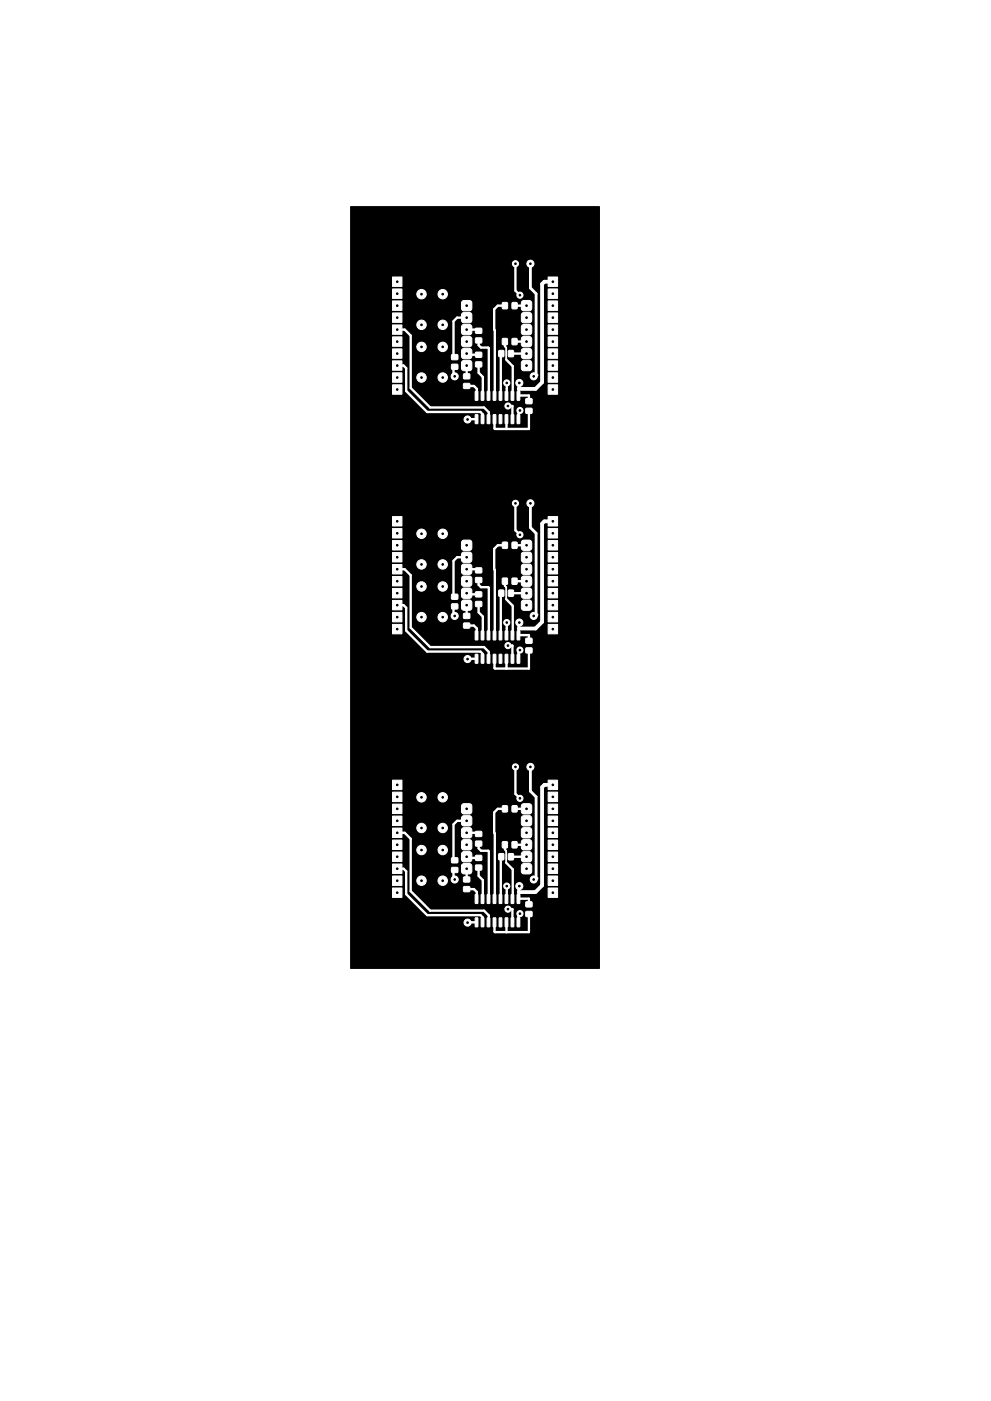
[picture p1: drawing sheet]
<svg xmlns="http://www.w3.org/2000/svg" width="210mm" height="297mm" viewBox="0 0 210 297" stroke-linecap="round" stroke-linejoin="round" font-family="sans-serif">
<path d="M74.4 43.8h52.8v161.5h-52.8z" fill="#000" stroke="#000" stroke-width=".21"/>
<g fill="#fff" stroke="#fff" stroke-width=".21">
<path d="M106.6 178.5h1v1.2h-1z"/>
<path d="M108.7 178.5h1v1.2h-1z"/>
<path d="M98.4 186l1.2-.1 .1 1-1.3 .1z"/>
<path d="M98.4 188h1.2l.1 1h-1.3z"/>
<path d="M100.9 183.4h1.3v1l-1.3 .1z"/>
<path d="M100.9 181.4h1.3v1h-1.3z"/>
<path d="M100.9 176.3h1.3v1h-1.3z"/>
<path d="M100.9 178.4l1.3-.1v1l-1.3 .1z"/>
<path d="M106.6 170.9h1v1.2h-1z"/>
<path d="M108.7 170.9h1v1.2h-1z"/>
<path d="M107.9 181h1v1.3h-1z"/>
<path d="M105.9 181h1l-.1 1.3h-1z"/>
<path d="M116.3 188.3h2v2h-2z"/>
<path d="M116.3 165.4h2v2h-2z"/>
<path d="M116.3 185.7h2v2h-2z"/>
<path d="M116.3 183.2h2v2h-2z"/>
<path d="M116.3 180.6h2v2h-2z"/>
<path d="M116.3 178.1h2v2h-2z"/>
<path d="M116.3 175.6h2v2h-2z"/>
<path d="M116.3 173h2v2h-2z"/>
<path d="M116.3 170.5h2v2h-2z"/>
<path d="M116.3 167.9h2v2h-2z"/>
<path d="M83.3 165.4h2v2h-2z"/>
<path d="M83.3 167.9h2v2h-2z"/>
<path d="M83.3 170.5h2v2h-2z"/>
<path d="M83.3 173h2v2h-2z"/>
<path d="M83.3 175.6h2v2h-2z"/>
<path d="M83.3 178.1h2v2h-2z"/>
<path d="M83.3 180.6h2v2h-2z"/>
<path d="M83.3 183.2h2v2h-2z"/>
<path d="M83.3 185.7h2v2h-2z"/>
<path d="M83.3 188.3h2v2h-2z"/>
<path d="M109.7 189.7h.6v1.7l-.1 .2-.5-.1z"/>
<path d="M108.5 189.7h.5v1.7l-.1 .2-.5-.1z"/>
<path d="M107.2 189.7h.6v1.7l-.2 .2-.4-.1z"/>
<path d="M105.9 189.7h.6v1.7l-.1 .2-.5-.1z"/>
<path d="M104.7 189.7h.5v1.7l-.1 .2-.5-.1z"/>
<path d="M103.4 189.7h.5v1.7l-.1 .2-.5-.1z"/>
<path d="M102.1 189.7h.6v1.7l-.1 .2-.5-.1z"/>
<path d="M100.8 189.7h.6v1.7l-.1 .2-.5-.1z"/>
<path d="M100.8 194.6l.6 .1v1.7l-.1 .1-.5-.1z"/>
<path d="M102.1 194.6l.6 .1v1.7l-.1 .1-.5-.1z"/>
<path d="M103.4 194.6l.5 .1v1.7l-.1 .1-.5-.1z"/>
<path d="M104.7 194.6l.5 .1v1.7l-.1 .1-.5-.1z"/>
<path d="M105.9 194.6l.6 .1v1.7l-.1 .1-.5-.1z"/>
<path d="M107.2 194.6l.6 .1v1.7l-.2 .1-.4-.1z"/>
<path d="M108.5 194.6l.5 .1v1.7l-.1 .1-.5-.1z"/>
<path d="M109.7 194.6l.6 .1v1.7l-.1 .1-.5-.1z"/>
<path d="M111.6 191.2h1.2l.1 1-1.3 .1z"/>
<path d="M111.6 193.3h1.2l.1 1h-1.3z"/>
<path d="M95.8 181.9h1.3v1h-1.2z"/>
<path d="M95.8 183.9h1.3v1l-1.2 .1z"/>
<path d="M98.1 183.2l.3-.1h1.2a.55 .55 0 0 1 .5 .5v1.1a.55 .55 0 0 1-.5 .6h-1.1a.55 .55 0 0 1-.6-.6v-1.1z"/>
<path d="M98.1 180.7l.3-.2h1.2a.55 .55 0 0 1 .5 .6v1.1a.55 .55 0 0 1-.5 .5h-1.1a.55 .55 0 0 1-.6-.5v-1.2z"/>
<path d="M98.1 178.2l.3-.2h1.2a.55 .55 0 0 1 .5 .6v1.1a.55 .55 0 0 1-.5 .5h-1.1a.55 .55 0 0 1-.6-.5v-1.2z"/>
<path d="M98.1 175.6l.3-.1h1.2a.55 .55 0 0 1 .5 .5v1.1a.55 .55 0 0 1-.5 .6h-1.1a.55 .55 0 0 1-.6-.6v-1.1z"/>
<path d="M98.1 173.1l.3-.2h1.2a.55 .55 0 0 1 .5 .6v1.1a.55 .55 0 0 1-.5 .5h-1.1a.55 .55 0 0 1-.6-.5v-1.2z"/>
<path d="M98.1 170.5l.3-.1h1.2a.55 .55 0 0 1 .5 .5v1.1a.55 .55 0 0 1-.5 .6h-1.1a.55 .55 0 0 1-.6-.6v-1.1z"/>
<path d="M110.8 170.5l.3-.1h1.2a.55 .55 0 0 1 .5 .5v1.1a.55 .55 0 0 1-.5 .6h-1.1a.55 .55 0 0 1-.6-.6v-1.1z"/>
<path d="M110.8 173.1l.3-.2h1.2a.55 .55 0 0 1 .5 .6v1.1a.55 .55 0 0 1-.5 .5h-1.1a.55 .55 0 0 1-.6-.5v-1.2z"/>
<path d="M110.8 175.6l.3-.1h1.2a.55 .55 0 0 1 .5 .5v1.1a.55 .55 0 0 1-.5 .6h-1.1a.55 .55 0 0 1-.6-.6v-1.1z"/>
<path d="M110.8 178.2l.3-.2h1.2a.55 .55 0 0 1 .5 .6v1.1a.55 .55 0 0 1-.5 .5h-1.1a.55 .55 0 0 1-.6-.5v-1.2z"/>
<path d="M110.8 180.7l.3-.2h1.2a.55 .55 0 0 1 .5 .6v1.1a.55 .55 0 0 1-.5 .5h-1.1a.55 .55 0 0 1-.6-.5v-1.2z"/>
<path d="M110.8 183.2l.3-.1h1.2a.55 .55 0 0 1 .5 .5v1.1a.55 .55 0 0 1-.5 .6h-1.1a.55 .55 0 0 1-.6-.6v-1.1z"/>
<path d="M106.6 122.6h1v1.3l-1-.1z"/>
<path d="M108.7 122.6h1v1.3l-1-.1z"/>
<path d="M98.4 130.1h1.2l.1 1h-1.3z"/>
<path d="M98.4 132.1h1.2l.1 1-1.3 .1z"/>
<path d="M100.9 127.6l1.3-.1v1l-1.3 .1z"/>
<path d="M100.9 125.5h1.3v1h-1.3z"/>
<path d="M100.9 120.4h1.3v1h-1.3z"/>
<path d="M100.9 122.5h1.3v1h-1.3z"/>
<path d="M106.6 115h1v1.2h-1z"/>
<path d="M108.7 115h1v1.2h-1z"/>
<path d="M107.9 125.1l1 .1v1.2h-1z"/>
<path d="M105.9 125.1l1 .1-.1 1.2h-1z"/>
<path d="M116.3 132.4h2v2h-2z"/>
<path d="M116.3 109.5h2v2h-2z"/>
<path d="M116.3 129.8h2v2h-2z"/>
<path d="M116.3 127.3h2v2h-2z"/>
<path d="M116.3 124.8h2v2h-2z"/>
<path d="M116.3 122.2h2v2h-2z"/>
<path d="M116.3 119.7h2v2h-2z"/>
<path d="M116.3 117.1h2v2h-2z"/>
<path d="M116.3 114.6h2v2h-2z"/>
<path d="M116.3 112.1h2v2h-2z"/>
<path d="M83.3 109.5h2v2h-2z"/>
<path d="M83.3 112.1h2v2h-2z"/>
<path d="M83.3 114.6h2v2h-2z"/>
<path d="M83.3 117.1h2v2h-2z"/>
<path d="M83.3 119.7h2v2h-2z"/>
<path d="M83.3 122.2h2v2h-2z"/>
<path d="M83.3 124.8h2v2h-2z"/>
<path d="M83.3 127.3h2v2h-2z"/>
<path d="M83.3 129.8h2v2h-2z"/>
<path d="M83.3 132.4h2v2h-2z"/>
<path d="M109.7 133.8l.6 .1v1.7l-.1 .1-.5-.1z"/>
<path d="M108.5 133.8l.5 .1v1.7l-.1 .1-.5-.1z"/>
<path d="M107.2 133.8l.6 .1v1.7l-.2 .1-.4-.1z"/>
<path d="M105.9 133.8l.6 .1v1.7l-.1 .1-.5-.1z"/>
<path d="M104.7 133.8l.5 .1v1.7l-.1 .1-.5-.1z"/>
<path d="M103.4 133.8l.5 .1v1.7l-.1 .1-.5-.1z"/>
<path d="M102.1 133.8l.6 .1v1.7l-.1 .1-.5-.1z"/>
<path d="M100.8 133.8l.6 .1v1.7l-.1 .1-.5-.1z"/>
<path d="M100.8 138.7l.6 .1v1.7l-.1 .1-.5-.1z"/>
<path d="M102.1 138.7l.6 .1v1.7l-.1 .1-.5-.1z"/>
<path d="M103.4 138.7l.5 .1v1.7l-.1 .1-.5-.1z"/>
<path d="M104.7 138.7l.5 .1v1.7l-.1 .1-.5-.1z"/>
<path d="M105.9 138.7l.6 .1v1.7l-.1 .1-.5-.1z"/>
<path d="M107.2 138.7l.6 .1v1.7l-.2 .1-.4-.1z"/>
<path d="M108.5 138.7l.5 .1v1.7l-.1 .1-.5-.1z"/>
<path d="M109.7 138.7l.6 .1v1.7l-.1 .1-.5-.1z"/>
<path d="M111.6 135.4l1.2-.1 .1 1-1.3 .1z"/>
<path d="M111.6 137.4h1.2l.1 1h-1.3z"/>
<path d="M95.8 126h1.3v1h-1.2z"/>
<path d="M95.8 128.1h1.3v1h-1.2z"/>
<path d="M98.1 127.4l.3-.2h1.2a.55 .55 0 0 1 .5 .6v1.1a.55 .55 0 0 1-.5 .5h-1.1a.55 .55 0 0 1-.6-.5v-1.2z"/>
<path d="M98.1 124.8l.3-.1h1.2a.55 .55 0 0 1 .5 .5v1.1a.55 .55 0 0 1-.5 .6h-1.1a.55 .55 0 0 1-.6-.6v-1.1z"/>
<path d="M98.1 122.3l.3-.2h1.2a.55 .55 0 0 1 .5 .6v1.1a.55 .55 0 0 1-.5 .5h-1.1a.55 .55 0 0 1-.6-.5v-1.2z"/>
<path d="M98.1 119.7l.3-.1h1.2a.55 .55 0 0 1 .5 .5v1.1a.55 .55 0 0 1-.5 .6h-1.1a.55 .55 0 0 1-.6-.6v-1.1z"/>
<path d="M98.1 117.2l.3-.2h1.2a.55 .55 0 0 1 .5 .6v1.1a.55 .55 0 0 1-.5 .5h-1.1a.55 .55 0 0 1-.6-.5v-1.2z"/>
<path d="M98.1 114.7l.3-.2h1.2a.55 .55 0 0 1 .5 .6v1.1a.55 .55 0 0 1-.5 .5h-1.1a.55 .55 0 0 1-.6-.5v-1.2z"/>
<path d="M110.8 114.7l.3-.2h1.2a.55 .55 0 0 1 .5 .6v1.1a.55 .55 0 0 1-.5 .5h-1.1a.55 .55 0 0 1-.6-.5v-1.2z"/>
<path d="M110.8 117.2l.3-.2h1.2a.55 .55 0 0 1 .5 .6v1.1a.55 .55 0 0 1-.5 .5h-1.1a.55 .55 0 0 1-.6-.5v-1.2z"/>
<path d="M110.8 119.7l.3-.1h1.2a.55 .55 0 0 1 .5 .5v1.1a.55 .55 0 0 1-.5 .6h-1.1a.55 .55 0 0 1-.6-.6v-1.1z"/>
<path d="M110.8 122.3l.3-.2h1.2a.55 .55 0 0 1 .5 .6v1.1a.55 .55 0 0 1-.5 .5h-1.1a.55 .55 0 0 1-.6-.5v-1.2z"/>
<path d="M110.8 124.8l.3-.1h1.2a.55 .55 0 0 1 .5 .5v1.1a.55 .55 0 0 1-.5 .6h-1.1a.55 .55 0 0 1-.6-.6v-1.1z"/>
<path d="M110.8 127.4l.3-.2h1.2a.55 .55 0 0 1 .5 .6v1.1a.55 .55 0 0 1-.5 .5h-1.1a.55 .55 0 0 1-.6-.5v-1.2z"/>
<path d="M110.8 76.6l.3-.2h1.2a.55 .55 0 0 1 .5 .6v1.1a.55 .55 0 0 1-.5 .5h-1.1a.55 .55 0 0 1-.6-.5v-1.2z"/>
<path d="M110.8 74l.3-.1h1.2a.55 .55 0 0 1 .5 .5v1.1a.55 .55 0 0 1-.5 .6h-1.1a.55 .55 0 0 1-.6-.6v-1.1z"/>
<path d="M110.8 71.5l.3-.2h1.2a.55 .55 0 0 1 .5 .6v1.1a.55 .55 0 0 1-.5 .5h-1.1a.55 .55 0 0 1-.6-.5v-1.2z"/>
<path d="M110.8 68.9l.3-.1h1.2a.55 .55 0 0 1 .5 .5v1.1a.55 .55 0 0 1-.5 .6h-1.1a.55 .55 0 0 1-.6-.6v-1.1z"/>
<path d="M110.8 66.4l.3-.2h1.2a.55 .55 0 0 1 .5 .6v1.1a.55 .55 0 0 1-.5 .5h-1.1a.55 .55 0 0 1-.6-.5v-1.2z"/>
<path d="M110.8 63.9l.3-.2h1.2a.55 .55 0 0 1 .5 .6v1.1a.55 .55 0 0 1-.5 .5h-1.1a.55 .55 0 0 1-.6-.5v-1.2z"/>
<path d="M98.1 63.9l.3-.2h1.2a.55 .55 0 0 1 .5 .6v1.1a.55 .55 0 0 1-.5 .5h-1.1a.55 .55 0 0 1-.6-.5v-1.2z"/>
<path d="M98.1 66.4l.3-.2h1.2a.55 .55 0 0 1 .5 .6v1.1a.55 .55 0 0 1-.5 .5h-1.1a.55 .55 0 0 1-.6-.5v-1.2z"/>
<path d="M98.1 68.9l.3-.1h1.2a.55 .55 0 0 1 .5 .5v1.1a.55 .55 0 0 1-.5 .6h-1.1a.55 .55 0 0 1-.6-.6v-1.1z"/>
<path d="M98.1 71.5l.3-.2h1.2a.55 .55 0 0 1 .5 .6v1.1a.55 .55 0 0 1-.5 .5h-1.1a.55 .55 0 0 1-.6-.5v-1.2z"/>
<path d="M98.1 74l.3-.1h1.2a.55 .55 0 0 1 .5 .5v1.1a.55 .55 0 0 1-.5 .6h-1.1a.55 .55 0 0 1-.6-.6v-1.1z"/>
<path d="M98.1 76.6l.3-.2h1.2a.55 .55 0 0 1 .5 .6v1.1a.55 .55 0 0 1-.5 .5h-1.1a.55 .55 0 0 1-.6-.5v-1.2z"/>
<path d="M95.8 77.3h1.3v1h-1.2z"/>
<path d="M95.8 75.2h1.3v1h-1.2z"/>
<path d="M83.3 81.6h2v2h-2z"/>
<path d="M83.3 79h2v2h-2z"/>
<path d="M83.3 76.5h2v2h-2z"/>
<path d="M83.3 74h2v2h-2z"/>
<path d="M83.3 71.4h2v2h-2z"/>
<path d="M83.3 68.9h2v2h-2z"/>
<path d="M83.3 66.3h2v2h-2z"/>
<path d="M83.3 63.8h2v2h-2z"/>
<path d="M83.3 61.3h2v2h-2z"/>
<path d="M83.3 58.7h2v2h-2z"/>
<path d="M116.3 61.3h2v2h-2z"/>
<path d="M116.3 63.8h2v2h-2z"/>
<path d="M116.3 66.3h2v2h-2z"/>
<path d="M116.3 68.9h2v2h-2z"/>
<path d="M116.3 71.4h2v2h-2z"/>
<path d="M116.3 74h2v2h-2z"/>
<path d="M116.3 76.5h2v2h-2z"/>
<path d="M116.3 79h2v2h-2z"/>
<path d="M116.3 58.7h2v2h-2z"/>
<path d="M116.3 81.6h2v2h-2z"/>
<path d="M105.9 74.3l1 .1-.1 1.2h-1z"/>
<path d="M107.9 74.3l1 .1v1.2h-1z"/>
<path d="M108.7 64.2h1v1.2h-1z"/>
<path d="M106.6 64.2h1v1.2h-1z"/>
<path d="M100.9 71.7h1.3v1h-1.3z"/>
<path d="M100.9 69.6h1.3v1h-1.3z"/>
<path d="M100.9 74.7h1.3v1h-1.3z"/>
<path d="M100.9 76.8l1.3-.1v1l-1.3 .1z"/>
<path d="M98.4 81.3h1.2l.1 1-1.3 .1z"/>
<path d="M98.4 79.3h1.2l.1 1h-1.3z"/>
<path d="M108.7 71.8h1v1.3l-1-.1z"/>
<path d="M106.6 71.8h1v1.3l-1-.1z"/>
<path d="M111.6 86.6h1.2l.1 1h-1.3z"/>
<path d="M111.6 84.6l1.2-.1 .1 1-1.3 .1z"/>
<path d="M109.7 87.9l.6 .1v1.7l-.1 .1-.5-.1z"/>
<path d="M108.5 87.9l.5 .1v1.7l-.1 .1-.5-.1z"/>
<path d="M107.2 87.9l.6 .1v1.7l-.2 .1-.4-.1z"/>
<path d="M105.9 87.9l.6 .1v1.7l-.1 .1-.5-.1z"/>
<path d="M104.7 87.9l.5 .1v1.7l-.1 .1-.5-.1z"/>
<path d="M103.4 87.9l.5 .1v1.7l-.1 .1-.5-.1z"/>
<path d="M102.1 87.9l.6 .1v1.7l-.1 .1-.5-.1z"/>
<path d="M100.8 87.9l.6 .1v1.7l-.1 .1-.5-.1z"/>
<path d="M100.8 83l.6 .1v1.7l-.1 .1-.5-.1z"/>
<path d="M102.1 83l.6 .1v1.7l-.1 .1-.5-.1z"/>
<path d="M103.4 83l.5 .1v1.7l-.1 .1-.5-.1z"/>
<path d="M104.7 83l.5 .1v1.7l-.1 .1-.5-.1z"/>
<path d="M105.9 83l.6 .1v1.7l-.1 .1-.5-.1z"/>
<path d="M107.2 83l.6 .1v1.7l-.2 .1-.4-.1z"/>
<path d="M108.5 83l.5 .1v1.7l-.1 .1-.5-.1z"/>
<path d="M109.7 83l.6 .1v1.7l-.1 .1-.5-.1z"/>
<circle cx="89.4" cy="175.6" r="1"/>
<circle cx="93.9" cy="175.6" r="1"/>
<circle cx="89.4" cy="169.1" r="1"/>
<circle cx="93.9" cy="169.1" r="1"/>
<circle cx="93.9" cy="180.2" r="1"/>
<circle cx="89.4" cy="180.2" r="1"/>
<circle cx="93.9" cy="186.7" r="1"/>
<circle cx="89.4" cy="186.7" r="1"/>
<circle cx="89.4" cy="119.7" r="1"/>
<circle cx="93.9" cy="119.7" r="1"/>
<circle cx="89.4" cy="113.2" r="1"/>
<circle cx="93.9" cy="113.2" r="1"/>
<circle cx="93.9" cy="124.3" r="1"/>
<circle cx="89.4" cy="124.3" r="1"/>
<circle cx="93.9" cy="130.8" r="1"/>
<circle cx="89.4" cy="130.8" r="1"/>
<circle cx="89.4" cy="80" r="1"/>
<circle cx="93.9" cy="80" r="1"/>
<circle cx="89.4" cy="73.5" r="1"/>
<circle cx="93.9" cy="73.5" r="1"/>
<circle cx="93.9" cy="62.4" r="1"/>
<circle cx="89.4" cy="62.4" r="1"/>
<circle cx="93.9" cy="68.9" r="1"/>
<circle cx="89.4" cy="68.9" r="1"/>
<circle cx="96.5" cy="130.6" r=".75"/>
<circle cx="107.5" cy="132" r=".65"/>
<circle cx="110.2" cy="132" r=".75"/>
<circle cx="99.2" cy="139.7" r=".75"/>
<circle cx="112.5" cy="106.7" r=".75"/>
<circle cx="113.2" cy="130.6" r=".75"/>
<circle cx="109.4" cy="106.7" r=".65"/>
<circle cx="110.3" cy="113.4" r=".65"/>
<circle cx="110.3" cy="137.8" r=".65"/>
<circle cx="107.8" cy="136.9" r=".65"/>
<circle cx="96.5" cy="186.5" r=".75"/>
<circle cx="107.5" cy="187.9" r=".65"/>
<circle cx="110.2" cy="187.9" r=".75"/>
<circle cx="99.2" cy="195.6" r=".75"/>
<circle cx="112.5" cy="162.6" r=".75"/>
<circle cx="113.2" cy="186.5" r=".75"/>
<circle cx="109.4" cy="162.6" r=".65"/>
<circle cx="110.3" cy="169.3" r=".65"/>
<circle cx="110.3" cy="193.7" r=".65"/>
<circle cx="107.8" cy="192.8" r=".65"/>
<circle cx="96.5" cy="79.8" r=".75"/>
<circle cx="107.5" cy="81.2" r=".65"/>
<circle cx="110.2" cy="81.2" r=".75"/>
<circle cx="99.2" cy="88.9" r=".75"/>
<circle cx="112.5" cy="55.9" r=".75"/>
<circle cx="113.2" cy="79.8" r=".75"/>
<circle cx="109.4" cy="55.9" r=".65"/>
<circle cx="110.3" cy="62.6" r=".65"/>
<circle cx="110.3" cy="87" r=".65"/>
<circle cx="107.8" cy="86.1" r=".65"/>
</g>
<path d="M107.1 115.6h-1.5l-.7 .8 .1 18.1M99 132.6h1.6l.6 .6v1.3M101.5 123v1l.6 .5h1.5l.1 .1v9.9M101.5 128.1v1.7l.9 .9v3.8M106.4 125.8l-.2 .1v8.6M107.1 123.2v1M107.4 127l1.4 1.4v6.1M107.5 132v2.5" fill="none" stroke="#fff" stroke-width=".5"/>
<path d="M107.1 124.2l.3 .3v2.5" fill="none" stroke="#fff" stroke-width=".4"/>
<circle cx="107.5" cy="132" r=".25" fill="#fff"/>
<path d="M96.2 128.6v1.7l.3 .3M110 134.7h2.2v1.2" fill="none" stroke="#fff" stroke-width=".5"/>
<path d="M117.3 110.5h-1.8l-.5 .5v20.9l-1.4 1.4h-3.5" fill="none" stroke="#fff" stroke-width=".8"/>
<path d="M112.5 106.7v5.2l1.2 1.2v17.2M110.2 132h-.1v2.5" fill="none" stroke="#fff" stroke-width=".6"/>
<circle cx="113.7" cy="130.3" r=".3" fill="#fff"/>
<path d="M113.7 130.3l-.2 .3h-.3" fill="none" stroke="#fff" stroke-width=".6"/>
<path d="M99.3 139.7h-.1" fill="none" stroke="#fff" stroke-width=".3"/>
<g fill="none" stroke="#fff" stroke-width=".5">
<path d="M99 118.1h-2l-.8 .8v7.6M109.2 115.6h2.5M109.4 106.7v5.7l.9 1M84.3 128.3h1.3l.6 .6v4.8l4.4 4.4h11.3l.5 .5v1.3M84.3 120.7h1.6l1.2 1.3v11.1l4.2 4.1h11.4l1 1v1.7M99 120.7h2.3l.2 .2M99 125.8l.3 .2h2.2M99 128.3v2.3M99.3 139.7h1.8M107.5 139.7v2.1M107.8 136.9h.9v2.8M108.4 125.8h3.3"/>
<path d="M109.2 123.2h2.5M110.3 137.8l-.3 .3v1.6M112.2 137.9v3.9h-7.2l-.1-2.1M101.5 178.9v1l.6 .5h1.5l.1 .1v9.9M107.1 179.1v1M107.1 171.5h-1.5l-.7 .7 .1 18.2M99 188.5h1.6l.6 .6v1.3M101.5 183.9v1.8l.9 .9v3.8M106.4 181.6l-.2 .2v8.6M107.4 182.9l1.4 1.4v6.1M107.5 187.9v2.5"/>
</g>
<path d="M107.1 180.1l.3 .3v2.5" fill="none" stroke="#fff" stroke-width=".4"/>
<circle cx="107.5" cy="187.9" r=".25" fill="#fff"/>
<path d="M96.2 184.4v1.8l.3 .3M110 190.5h2.2v1.2" fill="none" stroke="#fff" stroke-width=".5"/>
<path d="M117.3 166.4h-1.8l-.5 .5v20.8l-1.4 1.4h-3.5" fill="none" stroke="#fff" stroke-width=".8"/>
<path d="M112.5 162.6v5.1l1.2 1.2v17.3M110.2 187.9h-.1v2.5" fill="none" stroke="#fff" stroke-width=".6"/>
<circle cx="113.7" cy="186.2" r=".3" fill="#fff"/>
<path d="M113.7 186.2l-.2 .3h-.3" fill="none" stroke="#fff" stroke-width=".6"/>
<path d="M99.3 195.6h-.1" fill="none" stroke="#fff" stroke-width=".3"/>
<g fill="none" stroke="#fff" stroke-width=".5">
<path d="M101.5 77.3v1.7l.9 .9v3.8M101.5 72.2v1l.6 .5h1.5l.1 .1v9.9M106.4 75l-.2 .1v8.6M107.1 72.4v1M107.1 64.8h-1.5l-.7 .8 .1 18.1M107.4 76.2l1.4 1.4v6.1M99 81.8h1.6l.6 .6v1.3M107.5 81.2v2.5M84.3 176.6h1.6l1.2 1.2v11.1l4.2 4.2h11.4l1 1v1.7M99 176.6h2.3l.2 .2M99 174h-2l-.8 .8v7.6M109.2 179.1h2.5"/>
<path d="M109.2 171.5h2.5M109.4 162.6v5.7l.9 1M84.3 184.2h1.3l.6 .5v4.9l4.4 4.4h11.3l.5 .5v1.3M99 181.6l.3 .3h2.2M99 184.2v2.3M99.3 195.6h1.8M107.5 195.6v2M107.8 192.8h.9v2.8M108.4 181.6h3.3M110.3 193.7l-.3 .3v1.6M112.2 193.8v3.8h-7.2l-.1-2"/>
</g>
<path d="M107.1 73.4l.3 .3v2.5" fill="none" stroke="#fff" stroke-width=".4"/>
<circle cx="107.5" cy="81.2" r=".25" fill="#fff"/>
<path d="M96.2 77.8v1.7l.3 .3M110 83.9h2.2v1.2" fill="none" stroke="#fff" stroke-width=".5"/>
<path d="M112.5 55.9v5.2l1.2 1.2v17.2M110.2 81.2h-.1v2.5" fill="none" stroke="#fff" stroke-width=".6"/>
<path d="M117.3 59.7h-1.8l-.5 .5v20.9l-1.4 1.4h-3.5" fill="none" stroke="#fff" stroke-width=".8"/>
<circle cx="113.7" cy="79.5" r=".3" fill="#fff"/>
<path d="M113.7 79.5l-.2 .3h-.3" fill="none" stroke="#fff" stroke-width=".6"/>
<path d="M99.3 88.9h-.1" fill="none" stroke="#fff" stroke-width=".3"/>
<g fill="none" stroke="#fff" stroke-width=".5">
<path d="M109.4 55.9v5.7l.9 1M84.3 77.5h1.3l.6 .6v4.8l4.4 4.4h11.3l.5 .5v1.3M84.3 69.9h1.6l1.2 1.3v11.1l4.2 4.1h11.4l1 1v1.7M99 69.9h2.3l.2 .2M99 67.3h-2l-.8 .8v7.6M99 75l.3 .2h2.2M99 77.5v2.3M108.4 75h3.3M109.2 72.4h2.5M109.2 64.8h2.5M99.3 88.9h1.8M107.5 88.9v2.1"/>
<path d="M107.8 86.1h.9v2.8M110.3 87l-.3 .3v1.6M112.2 87.1v3.9h-7.2l-.1-2.1"/>
</g>
<g fill="#000" stroke="#000" stroke-width=".21">
<circle cx="84.3" cy="59.7" r=".17"/>
<circle cx="84.3" cy="54.6" r=".17"/>
<circle cx="109.4" cy="55.9" r=".17"/>
<circle cx="112.5" cy="55.9" r=".17"/>
<circle cx="117.3" cy="54.6" r=".17"/>
<circle cx="117.3" cy="59.7" r=".17"/>
<circle cx="84.3" cy="77.5" r=".17"/>
<circle cx="84.3" cy="69.9" r=".17"/>
<circle cx="84.3" cy="67.3" r=".17"/>
<circle cx="84.3" cy="64.8" r=".17"/>
<circle cx="84.3" cy="62.3" r=".17"/>
<circle cx="84.3" cy="75" r=".17"/>
<circle cx="84.3" cy="72.4" r=".17"/>
<circle cx="89.4" cy="68.9" r=".18"/>
<circle cx="89.4" cy="73.5" r=".18"/>
<circle cx="89.4" cy="62.4" r=".18"/>
<circle cx="93.9" cy="68.9" r=".17"/>
<circle cx="93.9" cy="62.4" r=".18"/>
<circle cx="93.9" cy="73.5" r=".18"/>
<circle cx="96.5" cy="79.8" r=".17"/>
<circle cx="99" cy="75" r=".17"/>
<circle cx="99" cy="77.5" r=".17"/>
<circle cx="99" cy="64.8" r=".17"/>
<circle cx="99" cy="67.3" r=".17"/>
<circle cx="99" cy="69.9" r=".17"/>
<circle cx="99" cy="72.4" r=".17"/>
<circle cx="110.3" cy="62.6" r=".17"/>
<circle cx="111.7" cy="67.3" r=".17"/>
<circle cx="111.7" cy="75" r=".17"/>
<circle cx="111.7" cy="77.5" r=".17"/>
<circle cx="111.7" cy="69.9" r=".17"/>
<circle cx="111.7" cy="64.8" r=".17"/>
<circle cx="111.7" cy="72.4" r=".17"/>
<circle cx="113.2" cy="79.8" r=".17"/>
<circle cx="117.3" cy="67.3" r=".17"/>
<circle cx="117.3" cy="72.4" r=".17"/>
<circle cx="117.3" cy="62.3" r=".17"/>
<circle cx="117.3" cy="69.9" r=".17"/>
<circle cx="117.3" cy="64.8" r=".17"/>
<circle cx="117.3" cy="77.5" r=".17"/>
<circle cx="117.3" cy="75" r=".17"/>
<circle cx="84.3" cy="80" r=".17"/>
<circle cx="84.3" cy="87.7" r=".17"/>
<circle cx="84.3" cy="82.6" r=".17"/>
<circle cx="89.4" cy="80" r=".18"/>
<circle cx="93.9" cy="80" r=".17"/>
<circle cx="99.2" cy="88.9" r=".17"/>
<circle cx="107.5" cy="81.2" r=".17"/>
<circle cx="107.8" cy="86.1" r=".17"/>
<circle cx="110.2" cy="81.2" r=".17"/>
<circle cx="110.3" cy="87" r=".17"/>
<circle cx="117.3" cy="87.7" r=".17"/>
<circle cx="117.3" cy="80" r=".17"/>
<circle cx="117.3" cy="82.6" r=".17"/>
<circle cx="84.3" cy="118.1" r=".17"/>
<circle cx="84.3" cy="105.4" r=".17"/>
<circle cx="84.3" cy="115.6" r=".17"/>
<circle cx="84.3" cy="110.5" r=".17"/>
<circle cx="84.3" cy="113.1" r=".17"/>
<circle cx="89.4" cy="119.7" r=".18"/>
<circle cx="89.4" cy="113.2" r=".18"/>
<circle cx="93.9" cy="119.7" r=".17"/>
<circle cx="93.9" cy="113.2" r=".18"/>
<circle cx="99" cy="118.1" r=".17"/>
<circle cx="99" cy="115.6" r=".17"/>
<circle cx="109.4" cy="106.7" r=".17"/>
<circle cx="110.3" cy="113.4" r=".17"/>
<circle cx="111.7" cy="115.6" r=".17"/>
<circle cx="111.7" cy="118.1" r=".17"/>
<circle cx="112.5" cy="106.7" r=".17"/>
<circle cx="117.3" cy="110.5" r=".17"/>
<circle cx="117.3" cy="118.1" r=".17"/>
<circle cx="117.3" cy="115.6" r=".17"/>
<circle cx="117.3" cy="113.1" r=".17"/>
<circle cx="117.3" cy="105.4" r=".17"/>
<circle cx="84.3" cy="125.8" r=".17"/>
<circle cx="84.3" cy="130.8" r=".17"/>
<circle cx="84.3" cy="128.3" r=".17"/>
<circle cx="84.3" cy="123.2" r=".17"/>
<circle cx="84.3" cy="133.4" r=".17"/>
<circle cx="84.3" cy="138.5" r=".17"/>
<circle cx="84.3" cy="120.7" r=".17"/>
<circle cx="89.4" cy="130.8" r=".18"/>
<circle cx="89.4" cy="124.3" r=".18"/>
<circle cx="93.9" cy="130.8" r=".17"/>
<circle cx="93.9" cy="124.3" r=".18"/>
<circle cx="96.5" cy="130.6" r=".17"/>
<circle cx="99" cy="120.7" r=".17"/>
<circle cx="99" cy="125.8" r=".17"/>
<circle cx="99" cy="128.3" r=".17"/>
<circle cx="99" cy="123.2" r=".17"/>
<circle cx="99.2" cy="139.7" r=".17"/>
<circle cx="107.5" cy="132" r=".17"/>
<circle cx="107.8" cy="136.9" r=".17"/>
<circle cx="110.2" cy="132" r=".17"/>
<circle cx="110.3" cy="137.8" r=".17"/>
<circle cx="111.7" cy="125.8" r=".17"/>
<circle cx="111.7" cy="120.7" r=".17"/>
<circle cx="111.7" cy="123.2" r=".17"/>
<circle cx="111.7" cy="128.3" r=".17"/>
<circle cx="113.2" cy="130.6" r=".17"/>
<circle cx="117.3" cy="130.8" r=".17"/>
<circle cx="117.3" cy="125.8" r=".17"/>
<circle cx="117.3" cy="123.2" r=".17"/>
<circle cx="117.3" cy="133.4" r=".17"/>
<circle cx="117.3" cy="128.3" r=".17"/>
<circle cx="117.3" cy="120.7" r=".17"/>
<circle cx="117.3" cy="138.5" r=".17"/>
<circle cx="84.3" cy="166.4" r=".17"/>
<circle cx="84.3" cy="176.6" r=".17"/>
<circle cx="84.3" cy="171.5" r=".17"/>
<circle cx="84.3" cy="174" r=".17"/>
<circle cx="84.3" cy="179.1" r=".17"/>
<circle cx="84.3" cy="161.3" r=".17"/>
<circle cx="84.3" cy="168.9" r=".17"/>
<circle cx="89.4" cy="175.6" r=".18"/>
<circle cx="89.4" cy="169.1" r=".18"/>
<circle cx="93.9" cy="175.6" r=".17"/>
<circle cx="93.9" cy="169.1" r=".18"/>
<circle cx="99" cy="179.1" r=".17"/>
<circle cx="99" cy="176.6" r=".17"/>
<circle cx="99" cy="171.5" r=".17"/>
<circle cx="99" cy="174" r=".17"/>
<circle cx="109.4" cy="162.6" r=".17"/>
<circle cx="110.3" cy="169.3" r=".17"/>
<circle cx="111.7" cy="179.1" r=".17"/>
<circle cx="111.7" cy="174" r=".17"/>
<circle cx="111.7" cy="176.6" r=".17"/>
<circle cx="111.7" cy="171.5" r=".17"/>
<circle cx="112.5" cy="162.6" r=".17"/>
<circle cx="117.3" cy="166.4" r=".17"/>
<circle cx="117.3" cy="171.5" r=".17"/>
<circle cx="117.3" cy="174" r=".17"/>
<circle cx="117.3" cy="168.9" r=".17"/>
<circle cx="117.3" cy="176.6" r=".17"/>
<circle cx="117.3" cy="179.1" r=".17"/>
<circle cx="117.3" cy="161.3" r=".17"/>
<circle cx="84.3" cy="181.6" r=".17"/>
<circle cx="84.3" cy="186.7" r=".17"/>
<circle cx="84.3" cy="194.3" r=".17"/>
<circle cx="84.3" cy="189.3" r=".17"/>
<circle cx="84.3" cy="184.2" r=".17"/>
<circle cx="89.4" cy="186.7" r=".18"/>
<circle cx="89.4" cy="180.2" r=".18"/>
<circle cx="93.9" cy="186.7" r=".17"/>
<circle cx="93.9" cy="180.2" r=".18"/>
<circle cx="96.5" cy="186.5" r=".17"/>
<circle cx="99" cy="181.6" r=".17"/>
<circle cx="99" cy="184.2" r=".17"/>
<circle cx="99.2" cy="195.6" r=".17"/>
<circle cx="107.5" cy="187.9" r=".17"/>
<circle cx="107.8" cy="192.8" r=".17"/>
<circle cx="110.2" cy="187.9" r=".17"/>
<circle cx="110.3" cy="193.7" r=".17"/>
<circle cx="111.7" cy="181.6" r=".17"/>
<circle cx="111.7" cy="184.2" r=".17"/>
<circle cx="113.2" cy="186.5" r=".17"/>
<circle cx="117.3" cy="186.7" r=".17"/>
<circle cx="117.3" cy="194.3" r=".17"/>
<circle cx="117.3" cy="181.6" r=".17"/>
<circle cx="117.3" cy="189.3" r=".17"/>
<circle cx="117.3" cy="184.2" r=".17"/>
</g>
</svg>
